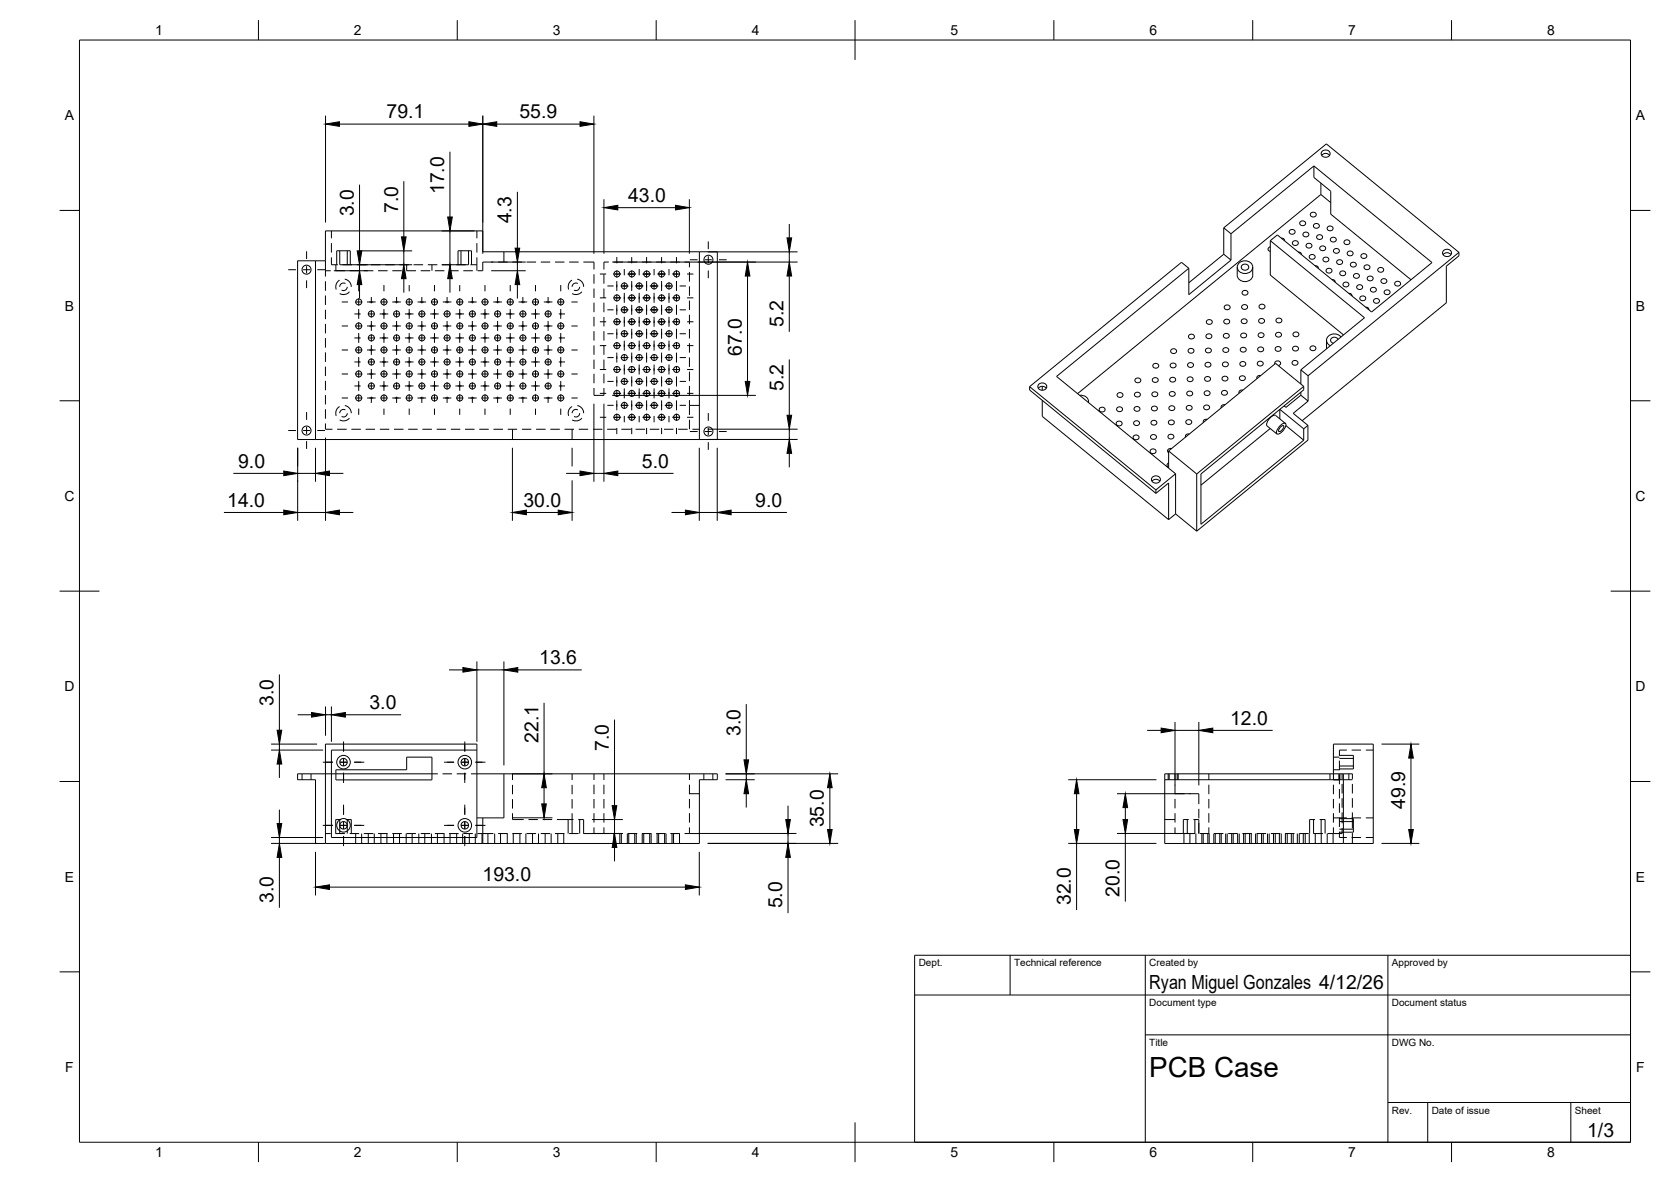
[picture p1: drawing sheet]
<svg xmlns="http://www.w3.org/2000/svg" width="420mm" height="297mm" viewBox="0 0 420 297" stroke-linecap="round" stroke-linejoin="round" font-family="sans-serif">
<defs><g id="words">
<text font-size="7" x="289" y="270.6">PCB Case</text>
<g font-size="4.9">
<text x="97.2" y="29.7">79.1</text>
<text x="130.6" y="29.7">55.9</text>
<text x="100.1" y="53.5" transform="rotate(-90 100.1 53.5)">7.0</text>
<text x="111.7" y="48.8" transform="rotate(-90 111.7 48.8)">17.0</text>
<text x="157.9" y="50.7">43.0</text>
<text x="88.9" y="54.4" transform="rotate(-90 88.9 54.4)">3.0</text>
<text x="128.6" y="56.2" transform="rotate(-90 128.6 56.2)">4.3</text>
<text x="197" y="82.2" transform="rotate(-90 197 82.2)">5.2</text>
<text x="186.5" y="89.5" transform="rotate(-90 186.5 89.5)">67.0</text>
<text x="197" y="98.3" transform="rotate(-90 197 98.3)">5.2</text>
<text x="59.9" y="117.5">9.0</text>
<text x="161.4" y="117.5">5.0</text>
<text x="57.1" y="127.3">14.0</text>
<text x="131.6" y="127.3">30.0</text>
<text x="189.9" y="127.3">9.0</text>
<text x="135.6" y="166.9">13.6</text>
<text x="68.8" y="177.4" transform="rotate(-90 68.8 177.4)">3.0</text>
<text x="92.9" y="178.2">3.0</text>
<text x="186.2" y="184.9" transform="rotate(-90 186.2 184.9)">3.0</text>
<text x="309.3" y="182.1">12.0</text>
<text x="135.4" y="186.7" transform="rotate(-90 135.4 186.7)">22.1</text>
<text x="153.1" y="188.8" transform="rotate(-90 153.1 188.8)">7.0</text>
<text x="353.3" y="203.3" transform="rotate(-90 353.3 203.3)">49.9</text>
<text x="207.2" y="207.9" transform="rotate(-90 207.2 207.9)">35.0</text>
<text x="121.3" y="221.5">193.0</text>
<text x="68.8" y="226.9" transform="rotate(-90 68.8 226.9)">3.0</text>
<text x="269.2" y="227.5" transform="rotate(-90 269.2 227.5)">32.0</text>
<text x="281.5" y="225.3" transform="rotate(-90 281.5 225.3)">20.0</text>
<text x="196.7" y="228.3" transform="rotate(-90 196.7 228.3)">5.0</text>
<text x="289" y="248.5">Ryan Miguel Gonzales 4/12/26</text>
<text x="399.1" y="285.7">1/3</text>
</g>
<g font-size="3.5">
<text x="39" y="8.8">1</text>
<text x="89" y="8.8">2</text>
<text x="139" y="8.8">3</text>
<text x="189" y="8.8">4</text>
<text x="239" y="8.8">5</text>
<text x="289" y="8.8">6</text>
<text x="339" y="8.8">7</text>
<text x="389" y="8.8">8</text>
<text x="16.3" y="30.2">A</text>
<text x="411.3" y="30.2">A</text>
<text x="16.3" y="78">B</text>
<text x="411.3" y="78">B</text>
<text x="16.2" y="125.9">C</text>
<text x="411.2" y="125.9">C</text>
<text x="16.2" y="173.7">D</text>
<text x="411.2" y="173.7">D</text>
<text x="16.3" y="221.6">E</text>
<text x="411.3" y="221.6">E</text>
<text x="16.4" y="269.4">F</text>
<text x="411.4" y="269.4">F</text>
<text x="39" y="290.8">1</text>
<text x="89" y="290.8">2</text>
<text x="139" y="290.8">3</text>
<text x="189" y="290.8">4</text>
<text x="239" y="290.8">5</text>
<text x="289" y="290.8">6</text>
<text x="339" y="290.8">7</text>
<text x="389" y="290.8">8</text>
</g>
<g font-size="2.5">
<text x="231" y="242.9">Dept.</text>
<text x="255" y="242.9">Technical reference</text>
<text x="289" y="242.9">Created by</text>
<text x="350" y="242.9">Approved by</text>
<text x="289" y="252.8">Document type</text>
<text x="350" y="252.8">Document status</text>
<text x="289" y="262.9">Title</text>
<text x="350" y="262.9">DWG No.</text>
<text x="350" y="279.9">Rev.</text>
<text x="360" y="279.9">Date of issue</text>
<text x="396" y="279.9">Sheet</text>
</g>
</g></defs>
<!-- layer: Hidden -->
<g fill="none" stroke="#000" stroke-width=".25">
<path d="M83.3 58v1.9M119.9 58v1.9M81.8 65.5v4M81.8 70.7v2.4M81.8 74.3v2.3M81.8 77.8v2.4M81.8 68h1.4M83.3 64.7v1.8h1.6M83.3 61.1v2.4M84.3 68h2.4M84.5 66.5v1.5M84.7 66.5v-3.5h3.4v3.5"/>
<path d="M85.4 70.4a1.96 1.96 0 0 0-.9 2.4M85.4 63v3.5M86.1 66.5h2.4M86.7 70.2a1.96 1.96 0 0 1 1.6 1.9M86.8 71.3a.94 .94 0 0 0-1.4 .8M87.3 72.1a.92 .92 0 0 1-1.4 .8M87.3 63v3.5M87.9 73.3a1.95 1.95 0 0 1-2.5 .5M87.9 68h2.4M89.7 66.5h2.4M91.5 68h2.4M93.3 66.5h2.4"/>
<path d="M95.1 68h2.4M96.9 66.5h2.3M98.6 68h2.4M100.4 66.5h2.4M102.2 68h2.4M102.3 66.5v1.5M104 66.5h2.4M105.8 68h2.4M107.6 66.5h2.4M108.6 66.5v1.5M109.3 68h2.4M111.1 66.5h2.4"/>
<path d="M112.9 68h2.4M114.7 66.5h2.4M115.2 66.5v-3.5h3.4v3.5M115.9 63v3.5M116.5 68h2.4M117.8 63v3.5M118.3 66.5h1.6M119.9 61.1v2.4M119.9 64.7v3.3M124.1 65.9h-2.7v2.1h-1.3M125.2 65.9h2.4M126.7 63.3v2.6"/>
<path d="M128.8 65.9h2.4M132.4 65.9h2.4M136 65.9h2.3M139.6 65.9h2.3M143.1 65.9h2.4M143.8 70.4a1.96 1.96 0 0 0-.8 2.4M145.1 70.2a1.92 1.92 0 0 1 1.6 1.9M145.3 71.3a.96 .96 0 0 0-1.5 .8M145.8 72.1a.92 .92 0 0 1-1.5 .8M146.3 73.3a1.95 1.95 0 0 1-2.5 .5M146.7 65.9h2.7v1.8M149.4 68.9v2.4"/>
<path d="M149.4 72.5v2.4M149.4 76.1v2.4M149.4 79.6v2.4M151.8 68.9v2.4M151.8 72.5v2.4M151.8 76.1v2.4M151.8 79.6v2.4M153.1 65.9h-1.3v1.8M154.3 65.9h2.4M157.8 65.9h2.4M161.4 65.9h2.4M165 65.9h2.4"/>
<path d="M168.6 65.9h2.3M172.1 65.9h1.3v1.3M173.4 68.4v2.4M173.4 72v2.3M173.4 75.5v2.4M173.4 79.1v2.4M81.8 81.4v2.4M81.8 85v2.4M81.8 88.5v2.4M81.8 92.1v2.4M81.8 95.7v2.4M81.8 99.3v2.3"/>
<path d="M149.4 97.5v1.9h2.4v-1.9M149.4 83.2v2.4M149.4 86.8v2.4M149.4 90.4v2.3M149.4 93.9v2.4M151.8 83.2v2.4M151.8 86.8v2.4M151.8 90.4v2.3M151.8 93.9v2.4M173.4 82.7v2.4M173.4 86.2v2.4M173.4 89.8v2.4"/>
<path d="M173.4 93.4v2.4M173.4 97v2.3M81.8 102.8v2.4M81.8 106.4v1.5h1.8M84.8 107.9h2.4M85.4 102.2a1.93 1.93 0 0 0-.9 2.3M86.7 101.9a1.96 1.96 0 0 1 1.6 1.9M86.8 103a.94 .94 0 0 0-1.4 .8M87.3 103.8a.94 .94 0 0 1-1.4 .9M87.9 105.1a1.91 1.91 0 0 1-2.5 .4M88.3 107.9h2.4M91.9 107.9h2.4"/>
<path d="M95.5 107.9h2.4M99.1 107.9h2.4M102.6 107.9h2.4M106.2 107.9h2.4M109.8 107.9h2.4M113.4 107.9h2.3M116.9 107.9h2.4M120.5 107.9h2.4M124.1 107.9h2.4M127.7 107.9h2.3M128.9 107.9v2.6M131.2 107.9h2.4"/>
<path d="M134.8 107.9h2.4M138.4 107.9h2.4M141.9 107.9h2.4M143.8 102.2a1.93 1.93 0 0 0-.8 2.3M143.8 107.9v2.6M145.1 101.9a1.92 1.92 0 0 1 1.6 1.9M145.3 103a.96 .96 0 0 0-1.5 .8M145.5 107.9h2.4M145.8 103.8a.94 .94 0 0 1-1.5 .9M146.3 105.1a1.91 1.91 0 0 1-2.5 .4M149.1 107.9h2.4M152.7 107.9h2.3"/>
<path d="M156.2 107.9h2.4M159.8 107.9h2.4M163.4 107.9h2.4M167 107.9h2.3M170.5 107.9h2.4M173.4 100.5v3.8M173.4 105.5v2.4M173.4 101.9h2.5M174.1 107.9h1.8M75.9 194.5v1.4M78.2 194.5v1.4M81.8 194.5h2.7"/>
<path d="M108.6 194.5h1.5M111.3 194.5h2.4M114.9 194.5h2.3M118.4 194.5h1.5M128.9 194.5v1.5M128.9 197.2v2.4M143.8 194.5v1.5M143.8 197.2v2.4M149.4 194.5v1.5M149.4 197.2v2.4M151.8 194.5v1.5M151.8 197.2v2.4"/>
<path d="M173.4 199.5h2.5M173.4 194.5v1.5M173.4 197.2v2.4M177 194.5v1.4M179.2 194.5v1.4M293.7 194.5v1.4M294 194.5v1.4M295.4 199.5h2.4M295.4 194.5v1.5M295.4 197.2v2.4M296 194.5v1.4M296.2 194.5v1.4"/>
<path d="M299 199.5h2.4v2.6M304 194.5v1.5M304 197.2v2.4M334.4 194.5v1.4M335.3 194.5v1.5h1.5M335.3 190.3h1.5M335.3 193.4h1.5M335.3 197.2v2.4M336.7 194.5v1.4M336.8 189.8h3.5v3.4h-3.5M336.8 191.1v2.4M336.8 194.7v2.4"/>
<path d="M336.8 198.3v2.4M336.8 190.6h3.5M336.8 192.5h3.5M336.9 194.5v1.4M337.5 194.5v1.3M337.5 197v2.4M337.8 194.5h2.2v1.3M337.8 195.9h2.2M338.6 188.5h-1.8v1.5M339.2 194.5v1.4M339.9 188.5h2.3M340 197v2.4"/>
<path d="M343.4 188.5h1.9M81.8 209.5h1.4M84.3 209.5h2.4M85.4 206v3.5M85.8 206h-1.4v3.5M87 206h1.3v3.5M87.3 206v3.5M87.9 209.5h2.4M89.4 209.5v2.5M90.9 209.5v2.5M91.5 209.5h2.4M92.6 209.5v2.5"/>
<path d="M94.1 209.5v2.5M95.1 209.5h2.4M95.8 209.5v2.5M97.3 209.5v2.5M98.6 209.5h2.4M99 209.5v2.5M100.5 209.5v2.5M102.1 209.5v2.5M102.2 209.5h2.4M103.6 209.5v2.5M105.3 209.5v2.5M105.8 209.5h2.4"/>
<path d="M106.8 209.5v2.5M108.5 209.5v2.5M109.3 209.5h2.4M110 209.5v2.5M111.7 209.5v2.5M112.9 209.5h2.4M113.2 209.5v2.5M114.8 209.5v2.5M116.3 209.5v2.5M116.5 209.5h2.4M118 209.5v2.5M119.5 209.5v2.5"/>
<path d="M120.1 209.5h4M121.2 209.5v2.5M122.7 209.5v2.5M124.4 209.5v2.5M125.2 209.5h2.4M125.9 209.5v2.5M127.6 209.5v2.5M128.8 209.5h2.4M128.9 204.4v1.6h2.8M128.9 200.8v2.4M129.1 209.5v2.5M130.7 209.5v2.5"/>
<path d="M132.2 209.5v2.5M132.4 209.5h2.4M132.9 206h2.4M133.9 209.5v2.5M135.4 209.5v2.5M136 209.5h2.3M136.4 206h2.4M137.1 209.5v2.5M138.6 209.5v2.5M139.6 209.5h2.3M140 206h2.9M140.3 209.5v2.5"/>
<path d="M141.8 209.5v2.5M142.9 206h1.3M142.9 206v3.5M143.1 209.5h2.4M143.8 200.8v2.4M143.8 204.4v5.1M145.4 206h1.3v3.5M145.8 206v3.5M146.7 209.5h6.4M149.4 200.8v2.3M149.4 204.4v2.3M149.4 207.9v1.6"/>
<path d="M151.8 200.8v2.3M151.8 204.4v2.3M151.8 207.9v1.6M154.3 209.5h2.4M154.3 209.5v2.5M155.9 209.5v2.5M156.2 209.5v2.5M157.7 209.5v2.5M157.8 209.5h2.4M158.1 209.5v2.5M159.6 209.5v2.5M160 209.5v2.5"/>
<path d="M161.4 209.5h2.4M161.5 209.5v2.5M161.9 209.5v2.5M163.4 209.5v2.5M163.7 209.5v2.5M165 209.5h2.4M165.2 209.5v2.5M165.6 209.5v2.5M167.1 209.5v2.5M167.5 209.5v2.5M168.6 209.5h2.3M169 209.5v2.5"/>
<path d="M169.4 209.5v2.5M170.9 209.5v2.5M172.1 209.5h3.8M173.4 200.8v2.3M173.4 204.4v2.3M173.4 207.9v1.6M292.9 206h2.5M295.4 207.9v1.6h1.5M295.4 200.8v2.3M295.4 204.4v2.3M297.7 209.5v2.5M298.1 209.5h2.4"/>
<path d="M298.5 206v3.5M298.9 206h-1.4v3.5M299.2 209.5v2.5M300.1 206h1.3v3.5M300.4 206v3.5M300.7 209.5v2.5M301.4 203.3v2.4M301.7 209.5h2.3v2.5M302.2 209.5v2.5M302.5 209.5v2.5M303.7 209.5v2.5M304 200.8v2.3"/>
<path d="M304 204.4v2.3M304 207.9v1.6M305.2 209.5v2.5M305.2 209.5h2.4M305.6 209.5v2.5M306.7 209.5v2.5M307.1 209.5v2.5M308.2 209.5v2.5M308.6 209.5v2.5M308.8 209.5h2.4v2.5M309.7 209.5v2.5M310.1 209.5v2.5"/>
<path d="M311.6 209.5v2.5M312.4 209.5h2.4M312.7 209.5v2.5M313.1 209.5v2.5M314.2 209.5v2.5M314.6 209.5v2.5M315.7 209.5v2.5M316 209.5h2.3M316.1 209.5v2.5M317.2 209.5v2.5M317.6 209.5v2.5M318.7 209.5v2.5"/>
<path d="M319.1 209.5v2.5M319.5 209.5h2.4M320.2 209.5v2.5M320.7 209.5v2.5M321.7 209.5v2.5M322.2 209.5v2.5M323.1 209.5h2.4M323.2 209.5v2.5M323.7 209.5v2.5M324.7 209.5v2.5M325.2 209.5v2.5M326.2 209.5v2.5"/>
<path d="M327.7 209.5v2.5M328.2 209.5v2.5M329.1 209.5h-2.4v2.5M329.2 209.5v2.5M330.3 206l-.1 3.5h2.4M330.6 206h-1.3v3.5M330.7 209.5v2.5M331.8 206h1.4v3.5M332.2 206v6M333.7 209.5v2.5M335.2 209.5v2.5M335.3 205.5h3.3"/>
<path d="M335.3 200.8v2.3M335.3 204.4v2.3M335.3 207.9v1.6M336.8 205.7h3.5v3.4h-3.5M336.8 201.9v2.3M336.8 205.4v2.4M336.8 209v1.5h1.8M336.8 206.5h3.5M336.8 208.4h3.5M337.5 208.1v1.4h-3.7M337.5 200.6v2.4M337.5 204.2v2.7"/>
<path d="M339.9 205.5h2.3M339.9 210.5h2.3M340 200.6v2.4M340 204.2v4M340 209.3v2.7M343.4 205.5h1.9M343.4 210.5h1.9"/>
</g>
<!-- layer: Visible -->
<g fill="none" stroke="#000" stroke-width=".25">
<path d="M332.3 39a1.27 1.27 0 0 1 2 0M332.5 38a1.1 1.1 0 0 1 1.3-.2 1.1 1.1 0 0 1 .6 1.2 1.12 1.12 0 0 1-1.4 .5 1.12 1.12 0 0 1-.7-1.2zM81.8 58h39.6v5.3h59v47.2h-105.6v-45h7zM307.7 57.3l25.8-21.1 33.3 27.2M307.7 57.3l1.8 1.4M307.7 57.3v6.6M309.5 58.7v6.7M322.2 59.8l.6 .2 .2 .5M324.4 57.8a.66 .66 0 0 1 1 0 .66 .66 0 0 1-.2 1l-.3 .1a.6 .6 0 0 1-.7-.3 .6 .6 0 0 1 .2-.8zM327 55.7a.66 .66 0 0 1 1.1 0 .66 .66 0 0 1-.3 1h-.3a.6 .6 0 0 1-.6-.3 .6 .6 0 0 1 .1-.7zM327.8 58.5a.66 .66 0 0 1 1.1 0 .66 .66 0 0 1-.3 1h-.3a.6 .6 0 0 1-.6-.3 .6 .6 0 0 1 .1-.7zM329.7 53.5a.66 .66 0 0 1 1 0 .66 .66 0 0 1-.2 1h-.3a.6 .6 0 0 1-.7-.3 .6 .6 0 0 1 .2-.7z"/>
<path d="M330.4 41.7l29.7 24.3-15.2 12.4-23.7-19.4-1.8 1.5M330.4 41.7l-20.9 17M330.4 41.7v2.9l4.2 3.5v5.7l20.2 16.5M330.5 56.3a.66 .66 0 0 1 1 0 .66 .66 0 0 1-.2 1l-.3 .1a.6 .6 0 0 1-.7-.3 .6 .6 0 0 1 .2-.8zM331.3 59.2a.66 .66 0 0 1 1-.1 .66 .66 0 0 1-.2 1l-.3 .1a.6 .6 0 0 1-.7-.3 .6 .6 0 0 1 .2-.7zM332.1 46v2.9M332.1 48.9l2.5 2M332.1 48.9l-61.1 50M333.9 57a.66 .66 0 0 1 1.1-.1 .66 .66 0 0 1-.3 1.1h-.3a.6 .6 0 0 1-.6-.3 .6 .6 0 0 1 .1-.7zM334.7 59.8a.66 .66 0 0 1 1.1 0 .66 .66 0 0 1-.3 1h-.3a.6 .6 0 0 1-.6-.3 .6 .6 0 0 1 .1-.7zM79.3 65.5v45M175.9 63.3v47.2"/>
<path d="M298.9 67.4l-33.2 27.2 28.1 23M298.9 67.4l-1.8-1.5-38.2 31.3M307.7 63.9l1.8 1.5M307.7 63.9l-8.8 7.2M308 76.8a.66 .66 0 0 1 1.1 0 .66 .66 0 0 1-.3 1h-.2a.6 .6 0 0 1-.7-.3 .6 .6 0 0 1 .1-.7zM309.5 65.4l-10.6 8.6v-6.6M311.1 67.1v2.1M311.1 69.2a2 2 0 0 0 1.9 1.6 2 2 0 0 0 2-1.6M311.7 66a1.94 1.94 0 0 1 2.1-.4 1.94 1.94 0 0 1 1.1 1.9 2.04 2.04 0 0 1-2 1.2 2.04 2.04 0 0 1-1.8-1.6l.2-.8zM312.4 66.6a.84 .84 0 0 1 1.3 0 .84 .84 0 0 1-.3 1.3 .82 .82 0 0 1-1-.2 .82 .82 0 0 1 0-1.1zM312.4 76.7a.66 .66 0 0 1 1 0 .66 .66 0 0 1-.2 1l-.3 .1a.6 .6 0 0 1-.6-.4 .6 .6 0 0 1 .1-.7zM312.5 73.1a.66 .66 0 0 1 1.1 0 .66 .66 0 0 1-.3 1l-.3 .1a.6 .6 0 0 1-.6-.3 .6 .6 0 0 1 .1-.8z"/>
<path d="M315 67.1v2.1M316.8 76.6a.66 .66 0 0 1 1 0 .66 .66 0 0 1-.2 1h-.3a.6 .6 0 0 1-.6-.3 .6 .6 0 0 1 .1-.7zM319.4 60.5v8.6l18.4 15.1M319.4 60.5l23.7 19.3-16 13.1M319.4 62a.59 .59 0 0 0-.6 .6 .59 .59 0 0 0 .6 .6M325.2 60.7a.66 .66 0 0 1 1-.1 .66 .66 0 0 1-.2 1l-.3 .1a.6 .6 0 0 1-.7-.3 .6 .6 0 0 1 .2-.7zM326.4 63.3l.6 .2 .2 .5M328.6 61.3a.66 .66 0 0 1 1 0 .66 .66 0 0 1-.2 1h-.3a.6 .6 0 0 1-.6-.3 .6 .6 0 0 1 .1-.7zM329.4 64.1a.66 .66 0 0 1 1 0 .66 .66 0 0 1-.2 1l-.3 .1a.6 .6 0 0 1-.6-.4 .6 .6 0 0 1 .1-.7zM330.7 66.8l.6 .1 .2 .5M332 62a.66 .66 0 0 1 1.1-.1 .66 .66 0 0 1-.2 1.1h-.3a.6 .6 0 0 1-.7-.3 .6 .6 0 0 1 .1-.7zM332.9 64.8a.66 .66 0 0 1 1 0 .66 .66 0 0 1-.2 1h-.3a.6 .6 0 0 1-.7-.3 .6 .6 0 0 1 .2-.7z"/>
<path d="M333.6 67.6a.66 .66 0 0 1 1.1 0 .66 .66 0 0 1-.2 1h-.3a.6 .6 0 0 1-.7-.3 .6 .6 0 0 1 .1-.7zM334.9 70.2l.6 .2 .2 .5M335.5 62.6a.66 .66 0 0 1 1 0 .66 .66 0 0 1-.2 1l-.3 .1a.6 .6 0 0 1-.6-.4 .6 .6 0 0 1 .1-.7zM336.3 65.4a.66 .66 0 0 1 1 0 .66 .66 0 0 1-.2 1l-.3 .1a.6 .6 0 0 1-.6-.3 .6 .6 0 0 1 .1-.8zM337.1 68.3a.66 .66 0 0 1 1-.1 .66 .66 0 0 1-.2 1l-.3 .1a.6 .6 0 0 1-.6-.3 .6 .6 0 0 1 .1-.7zM337.9 71.1a.66 .66 0 0 1 1-.1 .66 .66 0 0 1-.2 1.1h-.3a.6 .6 0 0 1-.6-.3 .6 .6 0 0 1 .1-.7zM338.1 60.4a.66 .66 0 0 1 1.1 0 .66 .66 0 0 1-.2 1l-.3 .1a.6 .6 0 0 1-.7-.3 .6 .6 0 0 1 .1-.8zM339 63.3a.66 .66 0 0 1 1-.1 .66 .66 0 0 1-.2 1l-.3 .1a.6 .6 0 0 1-.7-.3 .6 .6 0 0 1 .2-.7zM339.1 73.7l.6 .2 .3 .5M339.8 66.1a.66 .66 0 0 1 1-.1 .66 .66 0 0 1-.2 1.1h-.3a.6 .6 0 0 1-.7-.3 .6 .6 0 0 1 .2-.7zM340.5 68.9a.66 .66 0 0 1 1.1 0 .66 .66 0 0 1-.2 1h-.3a.6 .6 0 0 1-.7-.3 .6 .6 0 0 1 .1-.7zM341.3 71.7a.66 .66 0 0 1 1.1 0 .66 .66 0 0 1-.2 1l-.3 .1a.6 .6 0 0 1-.7-.4 .6 .6 0 0 1 .1-.7z"/>
<path d="M342.1 74.5a.66 .66 0 0 1 1.1 0 .66 .66 0 0 1-.3 1l-.2 .1a.6 .6 0 0 1-.7-.3 .6 .6 0 0 1 .1-.8zM342.4 63.9a.66 .66 0 0 1 1 0 .66 .66 0 0 1-.2 1h-.3a.6 .6 0 0 1-.6-.3 .6 .6 0 0 1 .1-.7zM343.2 66.7a.66 .66 0 0 1 1 0 .66 .66 0 0 1-.2 1l-.3 .1a.6 .6 0 0 1-.7-.3 .6 .6 0 0 1 .2-.8zM343.4 77.2l.6 .2 .2 .4M344 69.5a.66 .66 0 0 1 1 0 .66 .66 0 0 1-.2 1l-.3 .1a.6 .6 0 0 1-.6-.3 .6 .6 0 0 1 .1-.8zM344.8 72.4a.66 .66 0 0 1 1 0 .66 .66 0 0 1-.2 1h-.3a.6 .6 0 0 1-.6-.3 .6 .6 0 0 1 .1-.7zM345.6 75.2a.66 .66 0 0 1 1 0 .66 .66 0 0 1-.2 1h-.3a.6 .6 0 0 1-.7-.3 .6 .6 0 0 1 .2-.7zM346.6 67.4a.66 .66 0 0 1 1.1 0 .66 .66 0 0 1-.3 1h-.2a.6 .6 0 0 1-.7-.3 .6 .6 0 0 1 .1-.7zM347.4 70.2a.66 .66 0 0 1 1.1 0 .66 .66 0 0 1-.2 1h-.3a.6 .6 0 0 1-.7-.3 .6 .6 0 0 1 .1-.7zM348.2 73a.66 .66 0 0 1 1.1 0 .66 .66 0 0 1-.2 1h-.3a.6 .6 0 0 1-.7-.3 .6 .6 0 0 1 .1-.7zM350.9 70.9a.66 .66 0 0 1 1-.1 .66 .66 0 0 1-.2 1l-.3 .1a.6 .6 0 0 1-.6-.3 .6 .6 0 0 1 .1-.7zM362.8 64a1.27 1.27 0 0 1 2 0"/>
<path d="M363 62.9a1.1 1.1 0 0 1 1.3-.2 1.1 1.1 0 0 1 .6 1.2 1.12 1.12 0 0 1-1.3 .5 1.12 1.12 0 0 1-.8-1.2zM366.8 63.4l-37.9 31M366.8 63.4v.9l-3.1 2.6v9.2l-36.3 29.6M258.9 97.2l31.7 25.9M258.9 97.2v.8l31.7 26M261.1 97.6a1.27 1.27 0 0 1 2 0M261.3 96.5a1.1 1.1 0 0 1 1.3-.2 1.1 1.1 0 0 1 .5 1.2 1.12 1.12 0 0 1-1.3 .5 1.12 1.12 0 0 1-.8-1.2zM262.1 97.1v1M271.5 99.3a1.84 1.84 0 0 1 2.2 1.8v-.2M281.1 98.8a.66 .66 0 0 1 1 0 .66 .66 0 0 1-.2 1l-.3 .1a.6 .6 0 0 1-.7-.3 .6 .6 0 0 1 .2-.8zM285.5 98.7a.66 .66 0 0 1 1 0 .66 .66 0 0 1-.2 1l-.3 .1a.6 .6 0 0 1-.7-.3 .6 .6 0 0 1 .2-.8zM285.6 95.2a.66 .66 0 0 1 1-.1 .66 .66 0 0 1-.2 1l-.3 .1a.6 .6 0 0 1-.7-.3 .6 .6 0 0 1 .2-.7z"/>
<path d="M289.8 98.7a.66 .66 0 0 1 1.1-.1 .66 .66 0 0 1-.2 1l-.3 .1a.6 .6 0 0 1-.7-.3 .6 .6 0 0 1 .1-.7zM289.9 95.1a.66 .66 0 0 1 1.1-.1 .66 .66 0 0 1-.2 1.1h-.3a.6 .6 0 0 1-.7-.3 .6 .6 0 0 1 .1-.7zM290.1 91.5a.66 .66 0 0 1 1 0 .66 .66 0 0 1-.2 1h-.3a.6 .6 0 0 1-.7-.3 .6 .6 0 0 1 .2-.7zM294.2 98.6a.66 .66 0 0 1 1.1-.1 .66 .66 0 0 1-.3 1.1h-.2a.6 .6 0 0 1-.7-.3 .6 .6 0 0 1 .1-.7zM294.3 95a.66 .66 0 0 1 1.1 0 .66 .66 0 0 1-.3 1h-.2a.6 .6 0 0 1-.7-.3 .6 .6 0 0 1 .1-.7zM294.4 91.4a.66 .66 0 0 1 1.1 0 .66 .66 0 0 1-.2 1h-.3a.6 .6 0 0 1-.7-.3 .6 .6 0 0 1 .1-.7zM294.6 87.8a.66 .66 0 0 1 1 0 .66 .66 0 0 1-.2 1h-.3a.6 .6 0 0 1-.7-.3 .6 .6 0 0 1 .2-.7zM298.6 98.5a.66 .66 0 0 1 1-.1 .66 .66 0 0 1-.2 1l-.3 .1a.6 .6 0 0 1-.6-.3 .6 .6 0 0 1 .1-.7zM298.7 94.9a.66 .66 0 0 1 1.1 0 .66 .66 0 0 1-.3 1h-.3a.6 .6 0 0 1-.6-.3 .6 .6 0 0 1 .1-.7zM298.8 91.3a.66 .66 0 0 1 1.1 0 .66 .66 0 0 1-.3 1h-.3a.6 .6 0 0 1-.6-.3 .6 .6 0 0 1 .1-.7zM298.9 87.7a.66 .66 0 0 1 1.1 0 .66 .66 0 0 1-.2 1l-.3 .1a.6 .6 0 0 1-.7-.3 .6 .6 0 0 1 .1-.8zM299.1 84.2a.66 .66 0 0 1 1-.1 .66 .66 0 0 1-.2 1l-.3 .1a.6 .6 0 0 1-.7-.3 .6 .6 0 0 1 .2-.7z"/>
<path d="M303 98.4a.66 .66 0 0 1 1-.1 .66 .66 0 0 1-.2 1.1h-.3a.6 .6 0 0 1-.6-.3 .6 .6 0 0 1 .1-.7zM303.1 94.8a.66 .66 0 0 1 1 0 .66 .66 0 0 1-.2 1h-.3a.6 .6 0 0 1-.6-.3 .6 .6 0 0 1 .1-.7zM303.2 91.2a.66 .66 0 0 1 1 0 .66 .66 0 0 1-.2 1l-.3 .1a.6 .6 0 0 1-.6-.4 .6 .6 0 0 1 .1-.7zM303.3 87.6a.66 .66 0 0 1 1 0 .66 .66 0 0 1-.2 1l-.3 .1a.6 .6 0 0 1-.6-.3 .6 .6 0 0 1 .1-.8zM303.4 84.1a.66 .66 0 0 1 1.1-.1 .66 .66 0 0 1-.3 1.1h-.2a.6 .6 0 0 1-.7-.3 .6 .6 0 0 1 .1-.7zM303.5 80.5a.66 .66 0 0 1 1.1 0 .66 .66 0 0 1-.2 1h-.3a.6 .6 0 0 1-.7-.3 .6 .6 0 0 1 .1-.7zM307.3 98.3a.66 .66 0 0 1 1.1 0 .66 .66 0 0 1-.2 1h-.3a.6 .6 0 0 1-.7-.3 .6 .6 0 0 1 .1-.7zM307.5 94.7a.66 .66 0 0 1 1 0 .66 .66 0 0 1-.2 1h-.3a.6 .6 0 0 1-.7-.3 .6 .6 0 0 1 .2-.7zM307.6 91.1a.66 .66 0 0 1 1 0 .66 .66 0 0 1-.2 1l-.3 .1a.6 .6 0 0 1-.7-.3 .6 .6 0 0 1 .2-.8zM307.7 87.5a.66 .66 0 0 1 1 0 .66 .66 0 0 1-.2 1l-.3 .1a.6 .6 0 0 1-.6-.3 .6 .6 0 0 1 .1-.8zM307.8 84a.66 .66 0 0 1 1.1-.1 .66 .66 0 0 1-.3 1l-.3 .1a.6 .6 0 0 1-.6-.3 .6 .6 0 0 1 .1-.7zM307.9 80.4a.66 .66 0 0 1 1.1 0 .66 .66 0 0 1-.3 1h-.2a.6 .6 0 0 1-.7-.3 .6 .6 0 0 1 .1-.7z"/>
<path d="M311.9 94.6a.66 .66 0 0 1 1 0 .66 .66 0 0 1-.2 1h-.3a.6 .6 0 0 1-.7-.3 .6 .6 0 0 1 .2-.7zM312 91a.66 .66 0 0 1 1 0 .66 .66 0 0 1-.2 1l-.3 .1a.6 .6 0 0 1-.7-.3 .6 .6 0 0 1 .2-.8zM312.1 87.5a.66 .66 0 0 1 1-.1 .66 .66 0 0 1-.2 1l-.3 .1a.6 .6 0 0 1-.7-.3 .6 .6 0 0 1 .2-.7zM312.2 83.9a.66 .66 0 0 1 1-.1 .66 .66 0 0 1-.2 1.1h-.3a.6 .6 0 0 1-.7-.3 .6 .6 0 0 1 .2-.7zM312.3 80.3a.66 .66 0 0 1 1 0 .66 .66 0 0 1-.2 1h-.3a.6 .6 0 0 1-.6-.3 .6 .6 0 0 1 .1-.7zM312.5 98l-.5 .1a.57 .57 0 0 0-.4 .7M316.3 90.9a.66 .66 0 0 1 1.1 0 .66 .66 0 0 1-.2 1l-.3 .1a.6 .6 0 0 1-.7-.3 .6 .6 0 0 1 .1-.8zM316.5 87.4a.66 .66 0 0 1 1-.1 .66 .66 0 0 1-.2 1.1h-.3a.6 .6 0 0 1-.7-.3 .6 .6 0 0 1 .2-.7zM316.6 83.8a.66 .66 0 0 1 1 0 .66 .66 0 0 1-.2 1h-.3a.6 .6 0 0 1-.7-.3 .6 .6 0 0 1 .2-.7zM316.7 80.2a.66 .66 0 0 1 1 0 .66 .66 0 0 1-.2 1h-.3a.6 .6 0 0 1-.7-.3 .6 .6 0 0 1 .2-.7zM317 94.4h-.5a.57 .57 0 0 0-.5 .8M320.6 91.5a.7 .7 0 0 1 .7-.8 .7 .7 0 0 1 .6 .9l-.5 .3"/>
<path d="M320.8 87.3a.66 .66 0 0 1 1.1-.1 .66 .66 0 0 1-.3 1l-.2 .1a.6 .6 0 0 1-.7-.3 .6 .6 0 0 1 .1-.7zM320.9 83.7a.66 .66 0 0 1 1.1 0 .66 .66 0 0 1-.2 1h-.3a.6 .6 0 0 1-.7-.3 .6 .6 0 0 1 .1-.7zM321 80.1a.66 .66 0 0 1 1.1 0 .66 .66 0 0 1-.2 1h-.3a.6 .6 0 0 1-.7-.3 .6 .6 0 0 1 .1-.7zM325.1 90.8a.66 .66 0 0 1 1-.1 .66 .66 0 0 1-.2 1l-.3 .1a.6 .6 0 0 1-.6-.3 .6 .6 0 0 1 .1-.7zM325.2 87.2a.66 .66 0 0 1 1.1-.1 .66 .66 0 0 1-.3 1.1h-.3a.6 .6 0 0 1-.6-.3 .6 .6 0 0 1 .1-.7zM325.3 83.6a.66 .66 0 0 1 1.1 0 .66 .66 0 0 1-.3 1h-.2a.6 .6 0 0 1-.7-.3 .6 .6 0 0 1 .1-.7zM327.1 99.3l-3.8 3.1-.4-.4M327.1 92.9v3.6M327.1 98.6v.7M327.1 92.9l1.8 1.5M327.1 99.3l1.8 1.5M327.8 97.1l-7.1-5.8-26.9 22"/>
<path d="M327.8 97.1v.9l-25.8 21.1v12.6l25.8-21.1M327.8 97.1l-26.9 22M328.9 94.4v6.4M329.6 87.1a.66 .66 0 0 1 1 0 .66 .66 0 0 1-.2 1h-.3a.6 .6 0 0 1-.6-.3 .6 .6 0 0 1 .1-.7zM333.5 85.5l.1 2.2M336.4 85.3a.9 .9 0 0 0-1.2-.6 .9 .9 0 0 0-.5 1.3l.6 .3M337.2 84.7a2.04 2.04 0 0 0-2.1-.7 2.04 2.04 0 0 0-1.6 1.6 1.59 1.59 0 0 0 1 1.3M262.1 100.6v4l31.7 26M276.6 102.5a.66 .66 0 0 1 1 0 .66 .66 0 0 1-.2 1h-.3a.6 .6 0 0 1-.6-.3 .6 .6 0 0 1 .1-.7zM280.9 106a.66 .66 0 0 1 1 0 .66 .66 0 0 1-.2 1h-.3a.6 .6 0 0 1-.7-.3 .6 .6 0 0 1 .2-.7zM281 102.4a.66 .66 0 0 1 1 0 .66 .66 0 0 1-.2 1h-.3a.6 .6 0 0 1-.7-.3 .6 .6 0 0 1 .2-.7zM285.1 109.5a.66 .66 0 0 1 1.1 0 .66 .66 0 0 1-.3 1h-.2a.6 .6 0 0 1-.7-.3 .6 .6 0 0 1 .1-.7z"/>
<path d="M285.3 105.9a.66 .66 0 0 1 1 0 .66 .66 0 0 1-.2 1h-.3a.6 .6 0 0 1-.7-.3 .6 .6 0 0 1 .2-.7zM285.4 102.3a.66 .66 0 0 1 1 0 .66 .66 0 0 1-.2 1l-.3 .1a.6 .6 0 0 1-.7-.3 .6 .6 0 0 1 .2-.8zM289.4 113a.66 .66 0 0 1 1 0 .66 .66 0 0 1-.2 1h-.3a.6 .6 0 0 1-.6-.3 .6 .6 0 0 1 .1-.7zM289.5 109.4a.66 .66 0 0 1 1 0 .66 .66 0 0 1-.2 1h-.3a.6 .6 0 0 1-.6-.3 .6 .6 0 0 1 .1-.7zM289.6 105.8a.66 .66 0 0 1 1.1 0 .66 .66 0 0 1-.3 1h-.3a.6 .6 0 0 1-.6-.3 .6 .6 0 0 1 .1-.7zM289.7 102.2a.66 .66 0 0 1 1.1 0 .66 .66 0 0 1-.2 1l-.3 .1a.6 .6 0 0 1-.7-.4 .6 .6 0 0 1 .1-.7zM289.8 119.8a1.1 1.1 0 0 1 1.3-.1 1.1 1.1 0 0 1 .6 1.1 1.12 1.12 0 0 1-1.3 .6 1.12 1.12 0 0 1-.8-1.2zM293.8 116.3l-.4 .6 .4 .5M293.8 117.6l1.8 1.5M293.8 113.3l7.1 5.8M293.8 113.3v4.3M293.9 109.3a.66 .66 0 0 1 1 0 .66 .66 0 0 1-.2 1h-.3a.6 .6 0 0 1-.6-.3 .6 .6 0 0 1 .1-.7z"/>
<path d="M294 105.7a.66 .66 0 0 1 1 0 .66 .66 0 0 1-.2 1l-.3 .1a.6 .6 0 0 1-.6-.4 .6 .6 0 0 1 .1-.7zM294.1 102.1a.66 .66 0 0 1 1.1 0 .66 .66 0 0 1-.3 1l-.2 .1a.6 .6 0 0 1-.7-.3 .6 .6 0 0 1 .1-.8zM294.6 112.7h-.6a.57 .57 0 0 0-.4 .5 .57 .57 0 0 0 .2 .6M295.6 119.1l-5 4M295.6 119.1v10M298.4 105.6a.66 .66 0 0 1 1 0 .66 .66 0 0 1-.2 1l-.3 .1a.6 .6 0 0 1-.7-.3 .6 .6 0 0 1 .2-.8zM298.5 102.1a.66 .66 0 0 1 1-.1 .66 .66 0 0 1-.2 1l-.3 .1a.6 .6 0 0 1-.7-.3 .6 .6 0 0 1 .2-.7zM299.1 109.1h-.6a.57 .57 0 0 0-.4 .7M300.9 119.1v14.4M302.9 102a.66 .66 0 0 1 1-.1 .66 .66 0 0 1-.2 1l-.3 .1a.6 .6 0 0 1-.7-.3 .6 .6 0 0 1 .2-.7zM303.5 105.4h-.5a.57 .57 0 0 0-.4 .8M308 101.7h-.5a.57 .57 0 0 0-.4 .8"/>
<path d="M319.4 107.7l-17.4 14.2M320.7 104.4l2.5 2M320.7 104.4a2.45 2.45 0 0 0-2.1 2.6l2.5 2.1M321.8 107.1l.4-.4a.82 .82 0 0 1 1.1-.2 2.7 2.7 0 0 1-2.1 2.6 1.49 1.49 0 0 1 .6-2zM321.8 102.9v2.4M321.8 102.9l6 4.9M321.9 107.4l.5-.4h.4a1.32 1.32 0 0 1-1.3 1.4v-.4zM323.3 106.9l4.5 3.7M327.8 107.8v2.8M328.9 106.9v3.7l-28 22.9M328.9 106.9l-1.1 .9M328.9 100.8l-3.7 3.1 3.7 3"/>
<path d="M289.7 120.9a1.27 1.27 0 0 1 1.9 0M290.6 124l3.2-2.6v9.2M290.6 123.1v.9M295.6 129.1l5.3 4.4M295.6 129.1l-1.8 1.5M81.8 194.5h-7v1.4h4.5v16.1h96.6v-16.1h4.5v-1.4h-60.5M84.5 194.5h24.1M84.5 193.4h17.8v-3.1h6.3v5.7h-24.1zM119.9 188.5h-36.6v22h36.6v-23.5h-38.1v25M126.7 194.5v11h-6.8M292.9 195.9h44.9M335.3 194.5v-7.5h10v25h-52.4v-17.5h44.9v17.5"/>
<path d="M121.4 205.5v6.5"/>
<circle cx="77.1" cy="67.8" r="1.13"/>
<circle cx="90.2" cy="75.9" r=".75"/>
<circle cx="93.4" cy="78.9" r=".75"/>
<circle cx="96.6" cy="75.9" r=".75"/>
<circle cx="99.7" cy="78.9" r=".75"/>
<circle cx="102.9" cy="75.9" r=".75"/>
<circle cx="106.1" cy="78.9" r=".75"/>
<circle cx="109.3" cy="75.9" r=".75"/>
<circle cx="112.4" cy="78.9" r=".75"/>
<circle cx="115.6" cy="75.9" r=".75"/>
<circle cx="118.8" cy="78.9" r=".75"/>
<circle cx="122" cy="75.9" r=".75"/>
<circle cx="125.1" cy="78.9" r=".75"/>
<circle cx="128.3" cy="75.9" r=".75"/>
<circle cx="131.5" cy="78.9" r=".75"/>
<circle cx="134.7" cy="75.9" r=".75"/>
<circle cx="137.8" cy="78.9" r=".75"/>
<circle cx="141" cy="75.9" r=".75"/>
<circle cx="155.1" cy="74.9" r=".75"/>
<circle cx="155.1" cy="68.9" r=".75"/>
<circle cx="157" cy="77.8" r=".75"/>
<circle cx="157" cy="71.9" r=".75"/>
<circle cx="158.9" cy="68.9" r=".75"/>
<circle cx="158.9" cy="74.9" r=".75"/>
<circle cx="160.7" cy="77.8" r=".75"/>
<circle cx="160.7" cy="71.9" r=".75"/>
<circle cx="162.6" cy="74.9" r=".75"/>
<circle cx="162.6" cy="68.9" r=".75"/>
<circle cx="164.5" cy="71.9" r=".75"/>
<circle cx="164.5" cy="77.8" r=".75"/>
<circle cx="166.4" cy="68.9" r=".75"/>
<circle cx="166.4" cy="74.9" r=".75"/>
<circle cx="168.2" cy="77.8" r=".75"/>
<circle cx="168.2" cy="71.9" r=".75"/>
<circle cx="170.1" cy="74.9" r=".75"/>
<circle cx="170.1" cy="68.9" r=".75"/>
<circle cx="178.1" cy="65.3" r="1.13"/>
<circle cx="90.2" cy="94" r=".75"/>
<circle cx="90.2" cy="81.9" r=".75"/>
<circle cx="90.2" cy="87.9" r=".75"/>
<circle cx="93.4" cy="84.9" r=".75"/>
<circle cx="93.4" cy="97" r=".75"/>
<circle cx="93.4" cy="91" r=".75"/>
<circle cx="96.6" cy="81.9" r=".75"/>
<circle cx="96.6" cy="87.9" r=".75"/>
<circle cx="96.6" cy="94" r=".75"/>
<circle cx="99.7" cy="91" r=".75"/>
<circle cx="99.7" cy="84.9" r=".75"/>
<circle cx="99.7" cy="97" r=".75"/>
<circle cx="102.9" cy="94" r=".75"/>
<circle cx="102.9" cy="87.9" r=".75"/>
<circle cx="102.9" cy="81.9" r=".75"/>
<circle cx="106.1" cy="91" r=".75"/>
<circle cx="106.1" cy="97" r=".75"/>
<circle cx="106.1" cy="84.9" r=".75"/>
<circle cx="109.3" cy="94" r=".75"/>
<circle cx="109.3" cy="87.9" r=".75"/>
<circle cx="109.3" cy="81.9" r=".75"/>
<circle cx="112.4" cy="84.9" r=".75"/>
<circle cx="112.4" cy="91" r=".75"/>
<circle cx="112.4" cy="97" r=".75"/>
<circle cx="115.6" cy="81.9" r=".75"/>
<circle cx="115.6" cy="87.9" r=".75"/>
<circle cx="115.6" cy="94" r=".75"/>
<circle cx="118.8" cy="84.9" r=".75"/>
<circle cx="118.8" cy="97" r=".75"/>
<circle cx="118.8" cy="91" r=".75"/>
<circle cx="122" cy="87.9" r=".75"/>
<circle cx="122" cy="94" r=".75"/>
<circle cx="122" cy="81.9" r=".75"/>
<circle cx="125.1" cy="91" r=".75"/>
<circle cx="125.1" cy="97" r=".75"/>
<circle cx="125.1" cy="84.9" r=".75"/>
<circle cx="128.3" cy="81.9" r=".75"/>
<circle cx="128.3" cy="87.9" r=".75"/>
<circle cx="128.3" cy="94" r=".75"/>
<circle cx="131.5" cy="91" r=".75"/>
<circle cx="131.5" cy="84.9" r=".75"/>
<circle cx="131.5" cy="97" r=".75"/>
<circle cx="134.7" cy="94" r=".75"/>
<circle cx="134.7" cy="87.9" r=".75"/>
<circle cx="134.7" cy="81.9" r=".75"/>
<circle cx="137.8" cy="91" r=".75"/>
<circle cx="137.8" cy="84.9" r=".75"/>
<circle cx="137.8" cy="97" r=".75"/>
<circle cx="141" cy="87.9" r=".75"/>
<circle cx="141" cy="81.9" r=".75"/>
<circle cx="141" cy="94" r=".75"/>
<circle cx="155.1" cy="86.9" r=".75"/>
<circle cx="155.1" cy="98.9" r=".75"/>
<circle cx="155.1" cy="80.9" r=".75"/>
<circle cx="155.1" cy="92.9" r=".75"/>
<circle cx="157" cy="95.9" r=".75"/>
<circle cx="157" cy="89.8" r=".75"/>
<circle cx="157" cy="83.9" r=".75"/>
<circle cx="158.9" cy="80.9" r=".75"/>
<circle cx="158.9" cy="92.9" r=".75"/>
<circle cx="158.9" cy="98.9" r=".75"/>
<circle cx="158.9" cy="86.9" r=".75"/>
<circle cx="160.7" cy="83.9" r=".75"/>
<circle cx="160.7" cy="89.8" r=".75"/>
<circle cx="160.7" cy="95.9" r=".75"/>
<circle cx="162.6" cy="98.9" r=".75"/>
<circle cx="162.6" cy="86.9" r=".75"/>
<circle cx="162.6" cy="80.9" r=".75"/>
<circle cx="162.6" cy="92.9" r=".75"/>
<circle cx="164.5" cy="89.8" r=".75"/>
<circle cx="164.5" cy="95.9" r=".75"/>
<circle cx="164.5" cy="83.9" r=".75"/>
<circle cx="166.4" cy="86.9" r=".75"/>
<circle cx="166.4" cy="98.9" r=".75"/>
<circle cx="166.4" cy="92.9" r=".75"/>
<circle cx="166.4" cy="80.9" r=".75"/>
<circle cx="168.2" cy="89.8" r=".75"/>
<circle cx="168.2" cy="83.9" r=".75"/>
<circle cx="168.2" cy="95.9" r=".75"/>
<circle cx="170.1" cy="86.9" r=".75"/>
<circle cx="170.1" cy="80.9" r=".75"/>
<circle cx="170.1" cy="92.9" r=".75"/>
<circle cx="170.1" cy="98.9" r=".75"/>
<circle cx="77.1" cy="108.2" r="1.13"/>
<circle cx="90.2" cy="100" r=".75"/>
<circle cx="96.6" cy="100" r=".75"/>
<circle cx="102.9" cy="100" r=".75"/>
<circle cx="109.3" cy="100" r=".75"/>
<circle cx="115.6" cy="100" r=".75"/>
<circle cx="122" cy="100" r=".75"/>
<circle cx="128.3" cy="100" r=".75"/>
<circle cx="134.7" cy="100" r=".75"/>
<circle cx="141" cy="100" r=".75"/>
<circle cx="155.1" cy="104.9" r=".75"/>
<circle cx="157" cy="101.9" r=".75"/>
<circle cx="158.9" cy="104.9" r=".75"/>
<circle cx="160.7" cy="101.9" r=".75"/>
<circle cx="162.6" cy="104.9" r=".75"/>
<circle cx="164.5" cy="101.9" r=".75"/>
<circle cx="166.4" cy="104.9" r=".75"/>
<circle cx="168.2" cy="101.9" r=".75"/>
<circle cx="170.1" cy="104.9" r=".75"/>
<circle cx="178.1" cy="108.4" r="1.13"/>
<circle cx="86.4" cy="191.5" r="1.7"/>
<circle cx="86.4" cy="191.5" r=".94"/>
<circle cx="116.9" cy="191.5" r="1.7"/>
<circle cx="116.9" cy="191.5" r=".94"/>
<circle cx="86.4" cy="207.4" r="1.7"/>
<circle cx="86.4" cy="207.4" r=".94"/>
<circle cx="116.9" cy="207.4" r="1.7"/>
<circle cx="116.9" cy="207.4" r=".94"/>
</g>
<!-- layer: BORDER -->
<g fill="none" stroke="#000" stroke-width=".25">
<path d="M20 10.1h390v276.9h-390zM65 5.1v5M115 5.1v5M165 5.1v5M215 5.1v10M265 5.1v5M315 5.1v5M365 5.1v5M15 52.9h5M410 52.9h5M15 100.7h5M410 100.7h5"/>
<path d="M15 148.6h10M405 148.6h10M15 196.4h5M410 196.4h5M15 244.2h5M410 244.2h5M65 287v5M115 287v5M165 287v5M215 282.1v9.9M265 287v5M315 287v5"/>
<path d="M365 287v5"/>
</g>
<!-- layer: TITLEBLOCK -->
<path d="M230 240.1h180v46.9h-180zM230 250h180M254 240.1v9.9M288 240.1v46.9M349 240.1v46.9M288 260.1h122M349 277.1h61M359 277.1v9.9M395 277.1v9.9" fill="none" stroke="#000" stroke-width=".25"/>
<!-- layer: Smart Centers -->
<g fill="none" stroke="#000" stroke-width=".25">
<path d="M72.5 67.8h1.9M76.2 67.8h1.8M77.1 63.1v2M77.1 66.9v1.8M77.1 70.4v2M79.8 67.8h1.9M85.9 75.9h1.6M89.1 78.9h1.6M89.3 75.9h1.8M90.2 71.6v1.6M90.2 75v1.8M90.2 77.7v2.4"/>
<path d="M92.3 75.9h2.1M92.5 78.9h1.8M93.4 74.6v1.6M93.4 78v1.8M95.5 78.9h2.1M95.7 75.9h1.7M96.5 71.6v1.6M96.5 75v1.8M96.5 77.7v2.4M98.6 75.9h2.2M98.8 78.9h1.8M99.7 74.6v1.6"/>
<path d="M99.7 78v1.8M101.8 78.9h2.2M102 75.9h1.8M102.9 71.6v1.6M102.9 75v1.8M102.9 77.7v2.4M105 75.9h2.1M105.2 78.9h1.8M106.1 74.6v1.6M106.1 78v1.8M108.2 78.9h2.1M108.4 75.9h1.7"/>
<path d="M109.2 71.6v1.6M109.2 75v1.8M109.2 77.7v2.4M111.3 75.9h2.2M111.5 78.9h1.8M112.4 74.6v1.6M112.4 78v1.8M114.5 78.9h2.2M114.7 75.9h1.8M115.6 71.6v1.6M115.6 75v1.8M115.6 77.7v2.4"/>
<path d="M117.7 75.9h2.1M117.9 78.9h1.8M118.8 74.6v1.6M118.8 78v1.8M120.9 78.9h2.1M121.1 75.9h1.7M121.9 71.6v1.6M121.9 75v1.8M121.9 77.7v2.4M124 75.9h2.2M124.2 78.9h1.8M125.1 74.6v1.6"/>
<path d="M125.1 78v1.8M127.2 78.9h2.2M127.4 75.9h1.8M128.3 71.6v1.6M128.3 75v1.8M128.3 77.7v2.4M130.4 75.9h2.1M130.6 78.9h1.8M131.5 74.6v1.6M131.5 78v1.8M133.6 78.9h2.1M133.8 75.9h1.7"/>
<path d="M134.6 71.6v1.6M134.6 75v1.8M134.6 77.7v2.4M136.7 75.9h2.2M136.9 78.9h1.8M137.8 74.6v1.6M137.8 78v1.8M140.1 75.9h1.8M140.5 78.9h1.6M141 71.6v1.6M141 75v1.8M141 77.7v2.4"/>
<path d="M143.7 75.9h1.5M150.8 74.9h1.6M150.8 68.9h1.6M152.7 77.9h1.6M152.7 71.9h1.6M154.2 74.9h2M154.2 68.9h2M155.1 64.6v1.6M155.1 68v1.8M155.1 70.6v2.5M155.1 74v1.8M155.1 76.6v2.5"/>
<path d="M155.1 80v1.8M156.1 77.9h1.9M156.1 71.9h1.9M157 67.6v1.6M157 71v1.8M157 73.6v2.5M157 77v1.7M157 79.6v2.5M157.8 74.9h2.1M157.8 68.9h2.1M158.8 64.6v1.6M158.8 68v1.8"/>
<path d="M158.8 70.6v2.5M158.8 74v1.8M158.8 76.6v2.5M158.8 80v1.8M159.6 77.9h2.2M159.6 71.9h2.2M160.7 67.6v1.6M160.7 71v1.8M160.7 73.6v2.5M160.7 77v1.7M160.7 79.6v2.5M161.5 74.9h2.2"/>
<path d="M161.5 68.9h2.2M162.6 64.6v1.6M162.6 68v1.8M162.6 70.6v2.5M162.6 74v1.8M162.6 76.6v2.5M162.6 80v1.8M163.4 77.9h2.1M163.4 71.9h2.1M164.5 67.6v1.6M164.5 71v1.8M164.5 73.6v2.5"/>
<path d="M164.5 77v1.7M164.5 79.6v2.5M165.3 74.9h2.1M165.3 68.9h2.1M166.3 64.6v1.6M166.3 68v1.8M166.3 70.6v2.5M166.3 74v1.8M166.3 76.6v2.5M166.3 80v1.8M167.2 77.9h1.9M167.2 71.9h1.9"/>
<path d="M168.2 67.6v1.6M168.2 71v1.8M168.2 73.6v2.5M168.2 77v1.7M168.2 79.6v2.5M169 74.9h2M169 68.9h2M170.1 64.6v1.6M170.1 68v1.8M170.1 70.6v2.5M170.1 74v1.8M170.1 76.6v2.5"/>
<path d="M170.1 80v1.8M170.9 77.9h1.6M170.9 71.9h1.6M172.8 74.9h1.5M172.8 68.9h1.5M173.5 65.3h1.9M177.2 65.3h1.8M178.1 60.7v1.9M178.1 64.4v1.8M178.1 68v1.9M180.8 65.3h1.9M85.9 81.9h1.6"/>
<path d="M85.9 94h1.6M85.9 88h1.6M89.1 84.9h1.6M89.1 97h1.6M89.1 91h1.6M89.3 81.9h1.8M89.3 94h1.8M89.3 88h1.8M90.2 81v1.8M90.2 83.7v2.5M90.2 87v1.8M90.2 89.7v2.5"/>
<path d="M90.2 93.1v1.8M90.2 95.8v2.4M90.2 99.1v1.8M92.3 81.9h2.1M92.3 94h2.1M92.3 88h2.1M92.5 84.9h1.8M92.5 97h1.8M92.5 91h1.8M93.4 80.7v2.4M93.4 84v1.8M93.4 86.7v2.5"/>
<path d="M93.4 90.1v1.7M93.4 92.7v2.5M93.4 96.1v1.8M93.4 99.7v1.5M95.5 84.9h2.1M95.5 97h2.1M95.5 91h2.1M95.7 81.9h1.7M95.7 94h1.7M95.7 88h1.7M96.5 81v1.8M96.5 83.7v2.5"/>
<path d="M96.5 87v1.8M96.5 89.7v2.5M96.5 93.1v1.8M96.5 95.8v2.4M96.5 99.1v1.8M98.6 81.9h2.2M98.6 94h2.2M98.6 88h2.2M98.8 84.9h1.8M98.8 97h1.8M98.8 91h1.8M99.7 80.7v2.4"/>
<path d="M99.7 84v1.8M99.7 86.7v2.5M99.7 90.1v1.7M99.7 92.7v2.5M99.7 96.1v1.8M99.7 99.7v1.5M101.8 84.9h2.2M101.8 97h2.2M101.8 91h2.2M102 81.9h1.8M102 94h1.8M102 88h1.8"/>
<path d="M102.9 81v1.8M102.9 83.7v2.5M102.9 87v1.8M102.9 89.7v2.5M102.9 93.1v1.8M102.9 95.8v2.4M102.9 99.1v1.8M105 81.9h2.1M105 94h2.1M105 88h2.1M105.2 84.9h1.8M105.2 97h1.8"/>
<path d="M105.2 91h1.8M106.1 80.7v2.4M106.1 84v1.8M106.1 86.7v2.5M106.1 90.1v1.7M106.1 92.7v2.5M106.1 96.1v1.8M106.1 99.7v1.5M108.2 84.9h2.1M108.2 97h2.1M108.2 91h2.1M108.4 81.9h1.7"/>
<path d="M108.4 94h1.7M108.4 88h1.7M109.2 81v1.8M109.2 83.7v2.5M109.2 87v1.8M109.2 89.7v2.5M109.2 93.1v1.8M109.2 95.8v2.4M109.2 99.1v1.8M111.3 81.9h2.2M111.3 94h2.2M111.3 88h2.2"/>
<path d="M111.5 84.9h1.8M111.5 97h1.8M111.5 91h1.8M112.4 80.7v2.4M112.4 84v1.8M112.4 86.7v2.5M112.4 90.1v1.7M112.4 92.7v2.5M112.4 96.1v1.8M112.4 99.7v1.5M114.5 84.9h2.2M114.5 97h2.2"/>
<path d="M114.5 91h2.2M114.7 81.9h1.8M114.7 94h1.8M114.7 88h1.8M115.6 81v1.8M115.6 83.7v2.5M115.6 87v1.8M115.6 89.7v2.5M115.6 93.1v1.8M115.6 95.8v2.4M115.6 99.1v1.8M117.7 81.9h2.1"/>
<path d="M117.7 94h2.1M117.7 88h2.1M117.9 84.9h1.8M117.9 97h1.8M117.9 91h1.8M118.8 80.7v2.4M118.8 84v1.8M118.8 86.7v2.5M118.8 90.1v1.7M118.8 92.7v2.5M118.8 96.1v1.8M118.8 99.7v1.5"/>
<path d="M120.9 84.9h2.1M120.9 97h2.1M120.9 91h2.1M121.1 81.9h1.7M121.1 94h1.7M121.1 88h1.7M121.9 81v1.8M121.9 83.7v2.5M121.9 87v1.8M121.9 89.7v2.5M121.9 93.1v1.8M121.9 95.8v2.4"/>
<path d="M121.9 99.1v1.8M124 81.9h2.2M124 94h2.2M124 88h2.2M124.2 84.9h1.8M124.2 97h1.8M124.2 91h1.8M125.1 80.7v2.4M125.1 84v1.8M125.1 86.7v2.5M125.1 90.1v1.7M125.1 92.7v2.5"/>
<path d="M125.1 96.1v1.8M125.1 99.7v1.5M127.2 84.9h2.2M127.2 97h2.2M127.2 91h2.2M127.4 81.9h1.8M127.4 94h1.8M127.4 88h1.8M128.3 81v1.8M128.3 83.7v2.5M128.3 87v1.8M128.3 89.7v2.5"/>
<path d="M128.3 93.1v1.8M128.3 95.8v2.4M128.3 99.1v1.8M130.4 81.9h2.1M130.4 94h2.1M130.4 88h2.1M130.6 84.9h1.8M130.6 97h1.8M130.6 91h1.8M131.5 80.7v2.4M131.5 84v1.8M131.5 86.7v2.5"/>
<path d="M131.5 90.1v1.7M131.5 92.7v2.5M131.5 96.1v1.8M131.5 99.7v1.5M133.6 84.9h2.1M133.6 97h2.1M133.6 91h2.1M133.8 81.9h1.7M133.8 94h1.7M133.8 88h1.7M134.6 81v1.8M134.6 83.7v2.5"/>
<path d="M134.6 87v1.8M134.6 89.7v2.5M134.6 93.1v1.8M134.6 95.8v2.4M134.6 99.1v1.8M136.7 81.9h2.2M136.7 94h2.2M136.7 88h2.2M136.9 84.9h1.8M136.9 97h1.8M136.9 91h1.8M137.8 80.7v2.4"/>
<path d="M137.8 84v1.8M137.8 86.7v2.5M137.8 90.1v1.7M137.8 92.7v2.5M137.8 96.1v1.8M137.8 99.7v1.5M140.1 81.9h1.8M140.1 94h1.8M140.1 88h1.8M140.5 84.9h1.6M140.5 97h1.6M140.5 91h1.6"/>
<path d="M141 81v1.8M141 83.7v2.5M141 87v1.8M141 89.7v2.5M141 93.1v1.8M141 95.8v2.4M141 99.1v1.8M143.7 81.9h1.5M143.7 94h1.5M143.7 88h1.5M150.8 80.9h1.6M150.8 86.9h1.6"/>
<path d="M150.8 92.9h1.6M150.8 98.9h1.6M152.7 83.9h1.6M152.7 95.8h1.6M152.7 89.9h1.6M154.2 80.9h2M154.2 86.9h2M154.2 92.9h2M154.2 98.9h2M155.1 82.6v2.5M155.1 86v1.7M155.1 88.6v2.5"/>
<path d="M155.1 92v1.8M155.1 94.6v2.5M155.1 98v1.7M156.1 83.9h1.9M156.1 95.8h1.9M156.1 89.9h1.9M157 83v1.8M157 85.6v2.5M157 89v1.7M157 91.6v2.5M157 95v1.8M157 97.6v2.5"/>
<path d="M157.8 80.9h2.1M157.8 86.9h2.1M157.8 92.9h2.1M157.8 98.9h2.1M158.8 82.6v2.5M158.8 86v1.7M158.8 88.6v2.5M158.8 92v1.8M158.8 94.6v2.5M158.8 98v1.7M159.6 83.9h2.2M159.6 95.8h2.2"/>
<path d="M159.6 89.9h2.2M160.7 83v1.8M160.7 85.6v2.5M160.7 89v1.7M160.7 91.6v2.5M160.7 95v1.8M160.7 97.6v2.5M161.5 80.9h2.2M161.5 86.9h2.2M161.5 92.9h2.2M161.5 98.9h2.2M162.6 82.6v2.5"/>
<path d="M162.6 86v1.7M162.6 88.6v2.5M162.6 92v1.8M162.6 94.6v2.5M162.6 98v1.7M163.4 83.9h2.1M163.4 95.8h2.1M163.4 89.9h2.1M164.5 83v1.8M164.5 85.6v2.5M164.5 89v1.7M164.5 91.6v2.5"/>
<path d="M164.5 95v1.8M164.5 97.6v2.5M165.3 80.9h2.1M165.3 86.9h2.1M165.3 92.9h2.1M165.3 98.9h2.1M166.3 82.6v2.5M166.3 86v1.7M166.3 88.6v2.5M166.3 92v1.8M166.3 94.6v2.5M166.3 98v1.7"/>
<path d="M167.2 83.9h1.9M167.2 95.8h1.9M167.2 89.9h1.9M168.2 83v1.8M168.2 85.6v2.5M168.2 89v1.7M168.2 91.6v2.5M168.2 95v1.8M168.2 97.6v2.5M169 80.9h2M169 86.9h2M169 92.9h2"/>
<path d="M169 98.9h2M170.1 82.6v2.5M170.1 86v1.7M170.1 88.6v2.5M170.1 92v1.8M170.1 94.6v2.5M170.1 98v1.7M170.9 83.9h1.6M170.9 95.8h1.6M170.9 89.9h1.6M172.8 80.9h1.5M172.8 86.9h1.5"/>
<path d="M172.8 92.9h1.5M172.8 98.9h1.5M72.5 108.2h1.9M76.2 108.2h1.8M77.1 103.6v1.9M77.1 107.3v1.8M77.1 110.9v1.9M79.8 108.2h1.9M85.9 100h1.6M89.3 100h1.8M90.2 102.7v1.6M92.3 100h2.1"/>
<path d="M95.7 100h1.7M96.5 102.7v1.6M98.6 100h2.2M102 100h1.8M102.9 102.7v1.6M105 100h2.1M108.4 100h1.7M109.2 102.7v1.6M111.3 100h2.2M114.7 100h1.8M115.6 102.7v1.6M117.7 100h2.1"/>
<path d="M121.1 100h1.7M121.9 102.7v1.6M124 100h2.2M127.4 100h1.8M128.3 102.7v1.6M130.4 100h2.1M133.8 100h1.7M134.6 102.7v1.6M136.7 100h2.2M140.1 100h1.8M141 102.7v1.6M143.7 100h1.5"/>
<path d="M150.8 104.9h1.6M152.7 101.9h1.6M154.2 104.9h2M155.1 100.6v2.5M155.1 104v1.8M155.1 107.5v1.6M156.1 101.9h1.9M157 101v1.8M157 104.5v1.6M157.8 104.9h2.1M158.8 100.6v2.5M158.8 104v1.8"/>
<path d="M158.8 107.5v1.6M159.6 101.9h2.2M160.7 101v1.8M160.7 104.5v1.6M161.5 104.9h2.2M162.6 100.6v2.5M162.6 104v1.8M162.6 107.5v1.6M163.4 101.9h2.1M164.5 101v1.8M164.5 104.5v1.6M165.3 104.9h2.1"/>
<path d="M166.3 100.6v2.5M166.3 104v1.8M166.3 107.5v1.6M167.2 101.9h1.9M168.2 101v1.8M168.2 104.5v1.6M169 104.9h2M170.1 100.6v2.5M170.1 104v1.8M170.1 107.5v1.6M170.9 101.9h1.6M172.8 104.9h1.5"/>
<path d="M173.5 108.4h1.9M177.2 108.4h1.8M178.1 103.8v2M178.1 107.5v1.8M178.1 111.1v2M180.8 108.4h1.9M81.2 191.5h2.5M85.5 191.5h1.8M86.4 186.3v2.6M86.4 190.7v1.7M86.4 194.2v2.6M89.1 191.5h2.5"/>
<path d="M111.7 191.5h2.5M116 191.5h1.8M116.9 186.3v2.6M116.9 190.7v1.7M116.9 194.2v2.6M119.5 191.5h2.6M81.2 207.4h2.5M85.5 207.4h1.8M86.4 202.2v2.5M86.4 206.5v1.8M86.4 210.1v2.5M89.1 207.4h2.5"/>
<path d="M111.7 207.4h2.5M116 207.4h1.8M116.9 202.2v2.5M116.9 206.5v1.8M116.9 210.1v2.5M119.5 207.4h2.6"/>
</g>
<!-- layer: FD_Dimensions -->
<g fill="none" stroke="#000" stroke-width=".25">
<path d="M81.9 29.1v26.8M85.3 31.2h32.6M113.1 38.1v16.4M121.4 29.1v34.7M124.9 31.2h20.9M149.3 29.1v34.7M90.4 46.4v16.6M101.5 45.5v14M111 58h8.3M113.1 58v8.5M130.1 48.2v14.2M151.8 50.1v13.7"/>
<path d="M155.3 52.2h14.5M173.3 50.1v13.7M198.5 56.3v3.5M83.9 68h8.6M85.4 66.5h18.2M90.2 63h13.4M90.4 66.5v1.5M90.4 71.5v3.5M101.5 63v3.5M101.5 70v3.5M111 66.5h6.8M113.1 70v3.5"/>
<path d="M123.5 65.9h8.7M123.5 68h8.7M130.1 65.9v2.1M130.1 71.5v3.5M153.9 65.9h46.7M177.9 63.3h22.7M188 69.4v26.4M198.5 63.3v2.6M198.5 69.4v14M153.9 99.4h36.2M198.5 90.3v14.1M58.7 119h12.7"/>
<path d="M74.8 119h4.5M74.8 112.5v18.4M79.3 112.5v8.6M81.9 110v20.9M82.8 119h3.5M128.8 112.5v18.4M142.3 119h3.5M143.8 112.5v4.7M149.3 101.5v19.6M149.3 119h2.5M151.8 101.5v19.6M155.3 119h14.1"/>
<path d="M175.8 112.5v18.4M177.9 110.4h22.7M177.9 107.9h22.7M180.3 112.5v18.4M198.5 107.9v2.5M198.5 113.9v3.5M56.3 128.8h15.1M74.8 128.8h7.1M85.3 128.8h3.5M132.4 128.8h8M143.8 120.7v10.2M168.8 128.8h3.5"/>
<path d="M175.8 128.8h4.5M183.8 128.8h14.1M70.3 169.5v14M74.8 179.6h3.5M81.9 177.5v7.4M81.9 179.6h1.4M83.3 177.5v8.9M86.8 179.6h14.1M112.9 168.3h3.5M119.9 166.2v20.2M119.9 168.3h6.8M126.7 166.2v26.1"/>
<path d="M130.2 168.3h16.1M136.8 176.6v17.9M187.6 176.9v14.1M68.2 187h11.5M68.2 188.5h13M70.3 187v1.5M70.3 192v3.5M128.8 194.5h10.1M136.8 198v4M154.5 180.8v21.7M182.4 195.9h7.4M182.4 194.5h28.4"/>
<path d="M187.6 194.5v1.4M187.6 199.5v3.5M208.7 198v10.5M268.6 195.9h22.2M270.7 199.5v9M280.9 199.5h18.4M288.4 183.5h3.6M295.4 181.4v16M295.4 183.5h6M301.4 181.4v16M304.9 183.5h15.1M347.4 187h9.5"/>
<path d="M354.8 190.5v18M68.2 211.9h11.5M68.2 210.5h13M70.3 203.5v3.5M70.3 210.5v1.4M70.3 215.5v12.6M79.3 214.1v10.9M128.8 205.5h10.1M148.8 209.5h7.8M148.8 206h7.8M154.5 206v3.5M154.5 213v3.5"/>
<path d="M175.4 209.5h24.9M175.8 214.1v10.9M177.9 211.9h32.9M198.1 202.5v3.5M198.1 209.5v2.4M198.1 215.5v14M268.6 211.9h22.2M270.7 211.9v16.8M280.9 209.5h18.4M283 203v3M283 209.5v17.1M347.4 211.9h9.5"/>
<path d="M82.8 222.9h89.5"/>
</g>
<g fill="#000" stroke="#000" stroke-width=".25">
<path d="M81.9 31.2l3.4-.6v1.2zM117.9 30.6l3.5 .6-3.5 .6zM121.4 31.2l3.5-.6v1.2zM145.8 30.6l3.5 .6-3.5 .6zM100.9 59.5h1.2l-.6 3.5zM112.6 54.5h1.1l-.6 3.5zM151.8 52.2l3.5-.6v1.2zM169.8 51.6l3.5 .6-3.5 .6zM197.9 59.8h1.2l-.6 3.5zM90.4 68l.6 3.5h-1.2zM89.8 63h1.2l-.6 3.5zM101.5 66.5l.6 3.5h-1.2z"/>
<path d="M113.1 66.5l.6 3.5h-1.1zM130.1 68l.6 3.5h-1.2zM129.5 62.4h1.2l-.6 3.5zM188 65.9l.6 3.5h-1.2zM198.5 65.9l.6 3.5h-1.2zM187.4 95.8h1.2l-.6 3.6zM71.4 118.4l3.4 .6-3.4 .5zM79.3 119l3.5-.6v1.1zM145.8 118.4l3.5 .6-3.5 .5zM151.8 119l3.5-.6v1.1zM198.5 110.4l.6 3.5h-1.2zM197.9 104.4h1.2l-.6 3.5z"/>
<path d="M71.4 128.2l3.4 .6-3.4 .6zM81.9 128.8l3.4-.6v1.2zM128.8 128.8l3.6-.6v1.2zM140.4 128.2l3.4 .6-3.4 .6zM172.3 128.2l3.5 .6-3.5 .6zM180.3 128.8l3.5-.6v1.2zM78.3 179.1l3.6 .5-3.6 .6zM83.3 179.6l3.5-.5v1.1zM116.4 167.8l3.5 .5-3.5 .6zM126.7 168.3l3.5-.5v1.1zM70.3 188.5l.5 3.5h-1.1zM69.7 183.5h1.1l-.5 3.5z"/>
<path d="M136.8 194.5l.6 3.5h-1.2zM187.6 195.9l.6 3.6h-1.1zM187.1 191h1.1l-.6 3.5zM208.7 194.5l.5 3.5h-1.1zM270.7 195.9l.6 3.6h-1.2zM292 183l3.4 .5-3.4 .6zM301.4 183.5l3.5-.5v1.1zM354.8 187l.6 3.5h-1.2zM69.7 207h1.1l-.5 3.5zM70.3 211.9l.5 3.6h-1.1zM136.2 202h1.2l-.6 3.5zM154.5 209.5l.6 3.5h-1.2z"/>
<path d="M153.9 202.5h1.2l-.6 3.5zM197.6 206h1.1l-.6 3.5zM198.1 211.9l.6 3.6h-1.1zM208.1 208.5h1.1l-.5 3.4zM270.1 208.5h1.2l-.6 3.4zM283 199.5l.5 3.5h-1.1zM282.4 206h1.1l-.5 3.5zM354.2 208.5h1.2l-.6 3.4zM79.3 222.9l3.5-.5v1.1zM172.3 222.4l3.5 .5-3.5 .6z"/>
</g>
<use href="#words"/>
</svg>
